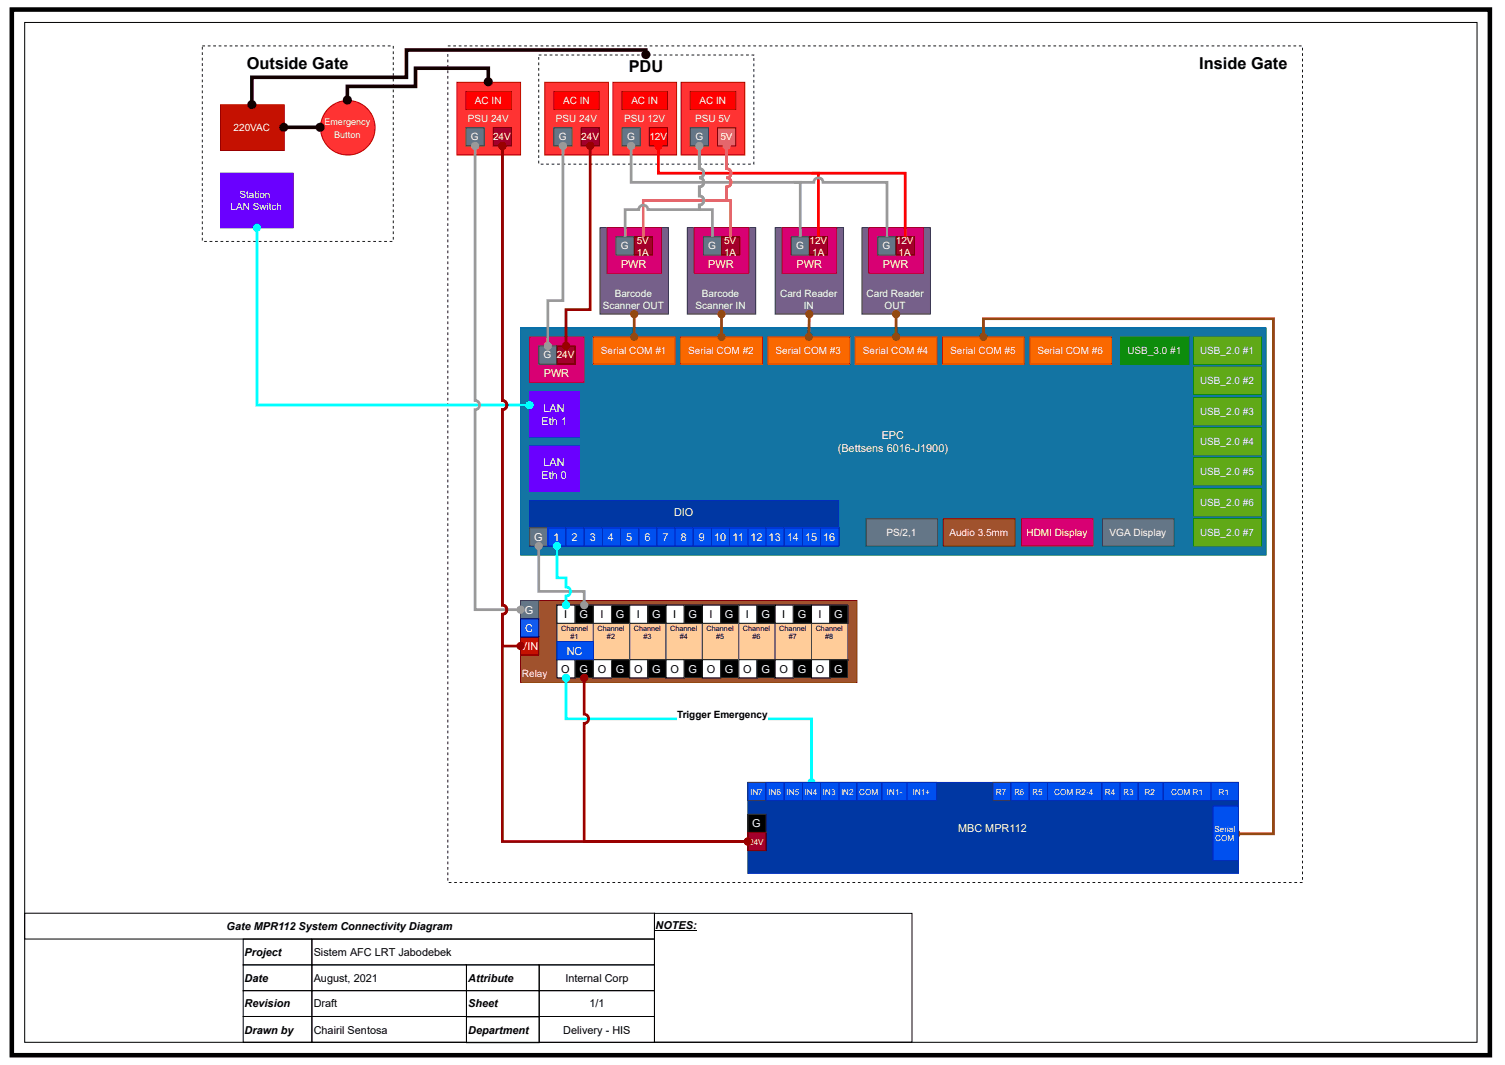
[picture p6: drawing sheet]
<svg xmlns="http://www.w3.org/2000/svg" width="420mm" height="297mm" viewBox="0 0 420 297" stroke-linecap="round" stroke-linejoin="round" font-family="sans-serif">
<defs><g id="words">
<g font-size="4.6">
<text x="68.9" y="19.3">Outside Gate</text>
<text x="175.6" y="20.1">PDU</text>
<text x="334.9" y="19.3">Inside Gate</text>
</g>
<g font-size="3" fill="#fff">
<text x="173.4" y="74.9">PWR</text>
<text x="197.8" y="74.9">PWR</text>
<text x="222.4" y="74.9">PWR</text>
<text x="246.5" y="74.9">PWR</text>
<text x="151.8" y="105.4">PWR</text>
<text x="151.2" y="118.6">Eth 1</text>
<text x="151.8" y="115">LAN</text>
<text x="246.2" y="122.6">EPC</text>
<text x="151.8" y="130.2">LAN</text>
<text x="233.9" y="126.2">(Bettsens 6016-J1900)</text>
<text x="151.2" y="133.8">Eth 0</text>
<text x="188.2" y="144.2">DIO</text>
<text x="149.1" y="151.1">G</text>
<text x="154.5" y="151.1">1</text>
<text x="159.6" y="151.1">2</text>
<text x="164.7" y="151.1">3</text>
<text x="169.8" y="151.1">4</text>
<text x="174.8" y="151.1">5</text>
<text x="179.9" y="151.1">6</text>
<text x="185" y="151.1">7</text>
<text x="190.1" y="151.1">8</text>
<text x="195.1" y="151.1">9</text>
<text x="199.4" y="151.1">10</text>
<text x="204.6" y="151.1">11</text>
<text x="209.5" y="151.1">12</text>
<text x="214.6" y="151.1">13</text>
<text x="219.7" y="151.1">14</text>
<text x="224.8" y="151.1">15</text>
<text x="229.8" y="151.1">16</text>
<text x="146.6" y="171.4">G</text>
<text x="161.8" y="172.6">G</text>
<text x="172" y="172.6">G</text>
<text x="182.1" y="172.6">G</text>
<text x="192.3" y="172.6">G</text>
<text x="202.4" y="172.6">G</text>
<text x="212.6" y="172.6">G</text>
<text x="222.7" y="172.6">G</text>
<text x="232.9" y="172.6">G</text>
<text x="146.7" y="176.4">C</text>
<text x="145.2" y="181.5">VIN</text>
<text x="158.2" y="182.8">NC</text>
<text x="161.8" y="187.9">G</text>
<text x="172" y="187.9">G</text>
<text x="182.1" y="187.9">G</text>
<text x="192.3" y="187.9">G</text>
<text x="202.4" y="187.9">G</text>
<text x="212.6" y="187.9">G</text>
<text x="222.7" y="187.9">G</text>
<text x="232.9" y="187.9">G</text>
<text x="210" y="231">G</text>
<text x="267.5" y="232.3">MBC MPR112</text>
</g>
<g font-size="3">
<text x="157.5" y="172.6">I</text>
<text x="167.6" y="172.6">I</text>
<text x="177.8" y="172.6">I</text>
<text x="187.9" y="172.6">I</text>
<text x="198.1" y="172.6">I</text>
<text x="208.3" y="172.6">I</text>
<text x="218.4" y="172.6">I</text>
<text x="228.6" y="172.6">I</text>
<text x="156.7" y="187.9">O</text>
<text x="166.9" y="187.9">O</text>
<text x="177" y="187.9">O</text>
<text x="187.2" y="187.9">O</text>
<text x="197.3" y="187.9">O</text>
<text x="207.5" y="187.9">O</text>
<text x="217.7" y="187.9">O</text>
<text x="227.8" y="187.9">O</text>
<text x="63.3" y="259.7">Gate MPR112 System Connectivity Diagram</text>
<text x="183" y="259.5">NOTES:</text>
<text x="68.3" y="266.8">Project</text>
<text x="87.6" y="266.8">Sistem AFC LRT Jabodebek</text>
<text x="68.3" y="274.2">Date</text>
<text x="87.6" y="274.2">August, 2021</text>
<text x="130.7" y="274.2">Attribute</text>
<text x="157.9" y="274.2">Internal Corp</text>
<text x="68.3" y="281.3">Revision</text>
<text x="87.6" y="281.3">Draft</text>
<text x="130.7" y="281.3">Sheet</text>
<text x="164.5" y="281.3">1/1</text>
<text x="68.3" y="288.7">Drawn by</text>
<text x="87.6" y="288.7">Chairil Sentosa</text>
<text x="130.7" y="288.7">Department</text>
<text x="157.3" y="288.7">Delivery - HIS</text>
</g>
<g font-size="2.8" fill="#fff">
<text x="132.6" y="28.9">AC IN</text>
<text x="157.2" y="28.9">AC IN</text>
<text x="176.3" y="28.9">AC IN</text>
<text x="195.3" y="28.9">AC IN</text>
<text x="130.6" y="34">PSU 24V</text>
<text x="155.2" y="34">PSU 24V</text>
<text x="174.3" y="34">PSU 12V</text>
<text x="194.1" y="34">PSU 5V</text>
<text x="65.2" y="36.6">220VAC</text>
<text x="131.4" y="39.1">G</text>
<text x="137.7" y="39.1">24V</text>
<text x="156.1" y="39.1">G</text>
<text x="162.3" y="39.1">24V</text>
<text x="175.1" y="39.1">G</text>
<text x="181.3" y="39.1">12V</text>
<text x="194.1" y="39.1">G</text>
<text x="201.1" y="39.1">5V</text>
<text x="64.4" y="58.6">LAN Switch</text>
<text x="66.9" y="55.3">Station</text>
<text x="173.3" y="69.6">G</text>
<text x="177.8" y="68">5V</text>
<text x="177.8" y="71.3">1A</text>
<text x="197.7" y="69.6">G</text>
<text x="202.1" y="68">5V</text>
<text x="202.1" y="71.3">1A</text>
<text x="222.3" y="69.6">G</text>
<text x="226" y="68">12V</text>
<text x="226.8" y="71.3">1A</text>
<text x="246.4" y="69.6">G</text>
<text x="250.1" y="68">12V</text>
<text x="250.9" y="71.3">1A</text>
<text x="171.6" y="83">Barcode</text>
<text x="196" y="83">Barcode</text>
<text x="217.8" y="83">Card Reader</text>
<text x="241.9" y="83">Card Reader</text>
<text x="168.3" y="86.3">Scanner OUT</text>
<text x="194.2" y="86.3">Scanner IN</text>
<text x="224.4" y="86.3">IN</text>
<text x="247" y="86.3">OUT</text>
<text x="151.7" y="100">G 24V</text>
<text x="167.8" y="98.8">Serial COM #1</text>
<text x="192.2" y="98.8">Serial COM #2</text>
<text x="216.5" y="98.8">Serial COM #3</text>
<text x="240.9" y="98.8">Serial COM #4</text>
<text x="265.3" y="98.8">Serial COM #5</text>
<text x="289.6" y="98.8">Serial COM #6</text>
<text x="314.8" y="98.8">USB_3.0 #1</text>
<text x="335.1" y="98.8">USB_2.0 #1</text>
<text x="335.1" y="107.1">USB_2.0 #2</text>
<text x="335.1" y="115.8">USB_2.0 #3</text>
<text x="335.1" y="124.1">USB_2.0 #4</text>
<text x="335.1" y="132.5">USB_2.0 #5</text>
<text x="335.1" y="141.2">USB_2.0 #6</text>
<text x="247.5" y="149.5">PS/2,1</text>
<text x="265.1" y="149.5">Audio 3.5mm</text>
<text x="286.6" y="149.5">HDMI Display</text>
<text x="309.8" y="149.5">VGA Display</text>
<text x="335.1" y="149.5">USB_2.0 #7</text>
<text x="145.7" y="189.1">Relay</text>
</g>
<text font-size="2.8" x="189.1" y="200.6">Trigger Emergency</text>
<g font-size="2.5" fill="#fff">
<text x="90.6" y="35">Emergency</text>
<text x="93.3" y="38.6">Button</text>
</g>
<g font-size="2.3" fill="#fff">
<text x="209.4" y="221.9">IN7</text>
<text x="214.5" y="221.9">IN6</text>
<text x="219.6" y="221.9">IN5</text>
<text x="224.7" y="221.9">IN4</text>
<text x="229.8" y="221.9">IN3</text>
<text x="234.8" y="221.9">IN2</text>
<text x="239.9" y="221.9">COM</text>
<text x="247.6" y="221.9">IN1-</text>
<text x="254.9" y="221.9">IN1+</text>
<text x="278" y="221.9">R7</text>
<text x="283.1" y="221.9">R6</text>
<text x="288.2" y="221.9">R5</text>
<text x="294.4" y="221.9">COM R2-4</text>
<text x="308.5" y="221.9">R4</text>
<text x="313.6" y="221.9">R3</text>
<text x="319.6" y="221.9">R2</text>
<text x="327" y="221.9">COM R1</text>
<text x="340.2" y="221.9">R1</text>
<text x="339" y="232.3">Serial</text>
<text x="209.2" y="235.8">24V</text>
<text x="339.3" y="234.8">COM</text>
</g>
<g font-size="2">
<text x="156.7" y="176.2">Channel</text>
<text x="159.3" y="178.5">#1</text>
<text x="166.8" y="176.2">Channel</text>
<text x="169.5" y="178.5">#2</text>
<text x="177" y="176.2">Channel</text>
<text x="179.6" y="178.5">#3</text>
<text x="187.1" y="176.2">Channel</text>
<text x="189.8" y="178.5">#4</text>
<text x="197.3" y="176.2">Channel</text>
<text x="199.9" y="178.5">#5</text>
<text x="207.4" y="176.2">Channel</text>
<text x="210.1" y="178.5">#6</text>
<text x="217.6" y="176.2">Channel</text>
<text x="220.2" y="178.5">#7</text>
<text x="227.7" y="176.2">Channel</text>
<text x="230.4" y="178.5">#8</text>
</g>
</g></defs>
<g fill="#000">
<path d="M58 12.7h.8v.2h-.8zM59.5 12.7h.8v.2h-.8zM61.1 12.7h.7v.2h-.7zM62.6 12.7h.7v.2h-.7zM64.1 12.7h.8v.2h-.8zM65.6 12.7h.8v.2h-.8zM67.1 12.7h.8v.2h-.8zM68.7 12.7h.7v.2h-.7zM70.2 12.7h.8v.2h-.8zM71.7 12.7h.8v.2h-.8zM73.2 12.7h.8v.2h-.8zM74.8 12.7h.7v.2h-.7zM76.3 12.7h.8v.2h-.8zM77.8 12.7h.8v.2h-.8zM79.3 12.7h.8v.2h-.8zM80.9 12.7h.7v.2h-.7zM82.4 12.7h.7v.2h-.7zM83.9 12.7h.8v.2h-.8zM85.4 12.7h.8v.2h-.8zM87 12.7h.7v.2h-.7zM88.5 12.7h.7v.2h-.7zM90 12.7h.8v.2h-.8zM91.5 12.7h.8v.2h-.8zM93 12.7h.8v.2h-.8zM94.6 12.7h.7v.2h-.7zM96.1 12.7h.8v.2h-.8zM97.6 12.7h.8v.2h-.8zM99.1 12.7h.8v.2h-.8zM100.7 12.7h.7v.2h-.7zM102.2 12.7h.7v.2h-.7zM103.7 12.7h.8v.2h-.8zM105.2 12.7h.8v.2h-.8zM106.8 12.7h.7v.2h-.7zM108.3 12.7h.7v.2h-.7zM109.7 12.8h.2v.8h-.2zM109.7 14.3h.2v.8h-.2zM109.7 15.9h.2v.7h-.2zM109.7 17.4h.2v.8h-.2zM109.7 18.9h.2v.8h-.2zM109.7 20.4h.2v.8h-.2zM109.7 22h.2v.7h-.2zM109.7 23.5h.2v.7h-.2zM109.7 25h.2v.8h-.2zM109.7 26.5h.2v.8h-.2zM109.7 28.1h.2v.7h-.2zM109.7 29.6h.2v.7h-.2zM109.7 31.1h.2v.8h-.2zM109.7 32.6h.2v.8h-.2zM109.7 34.1h.2v.8h-.2zM109.7 35.7h.2v.7h-.2zM109.7 37.2h.2v.8h-.2zM109.7 38.7h.2v.8h-.2zM109.7 40.2h.2v.8h-.2zM109.7 41.8h.2v.7h-.2zM109.7 43.3h.2v.7h-.2zM109.7 44.8h.2v.8h-.2zM109.7 46.3h.2v.8h-.2zM109.7 47.9h.2v.7h-.2zM109.7 49.4h.2v.7h-.2zM109.7 50.9h.2v.8h-.2zM109.7 52.4h.2v.8h-.2zM109.7 53.9h.2v.8h-.2zM109.7 55.5h.2v.7h-.2zM109.7 57h.2v.8h-.2zM109.7 58.5h.2v.8h-.2zM109.7 60h.2v.8h-.2zM109.7 61.6h.2v.7h-.2zM109.7 63.1h.2v.7h-.2zM109.7 64.6h.2v.8h-.2zM109.7 66.1h.2v.8h-.2zM108.8 67.3h.7v.2h-.7zM107.3 67.3h.7v.2h-.7zM105.7 67.3h.8v.2h-.8zM104.2 67.3h.8v.2h-.8zM102.7 67.3h.8v.2h-.8zM101.2 67.3h.7v.2h-.7zM99.6 67.3h.8v.2h-.8zM98.1 67.3h.8v.2h-.8zM96.6 67.3h.8v.2h-.8zM95.1 67.3h.7v.2h-.7zM93.6 67.3h.7v.2h-.7zM92 67.3h.8v.2h-.8zM90.5 67.3h.8v.2h-.8zM89 67.3h.7v.2h-.7zM87.5 67.3h.7v.2h-.7zM85.9 67.3h.8v.2h-.8zM84.4 67.3h.8v.2h-.8zM82.9 67.3h.8v.2h-.8zM81.4 67.3h.7v.2h-.7zM79.8 67.3h.8v.2h-.8zM78.3 67.3h.8v.2h-.8zM76.8 67.3h.8v.2h-.8zM75.3 67.3h.7v.2h-.7zM73.7 67.3h.8v.2h-.8zM72.2 67.3h.8v.2h-.8zM70.7 67.3h.8v.2h-.8zM69.2 67.3h.7v.2h-.7zM67.7 67.3h.7v.2h-.7zM66.1 67.3h.8v.2h-.8zM64.6 67.3h.8v.2h-.8zM63.1 67.3h.7v.2h-.7zM61.6 67.3h.7v.2h-.7zM60 67.3h.8v.2h-.8zM58.5 67.3h.8v.2h-.8zM57 67.3h.8v.2h-.8zM56.4 66.4h.2v.7h-.2zM56.4 64.9h.2v.7h-.2zM56.4 63.3h.2v.8h-.2zM56.4 61.8h.2v.8h-.2zM56.4 60.3h.2v.8h-.2zM56.4 58.8h.2v.7h-.2zM56.4 57.2h.2v.8h-.2zM56.4 55.7h.2v.8h-.2zM56.4 54.2h.2v.8h-.2zM56.4 52.7h.2v.7h-.2zM56.4 51.2h.2v.7h-.2zM56.4 49.6h.2v.8h-.2zM56.4 48.1h.2v.8h-.2zM56.4 46.6h.2v.7h-.2zM56.4 45.1h.2v.7h-.2zM56.4 43.5h.2v.8h-.2zM56.4 42h.2v.8h-.2zM56.4 40.5h.2v.8h-.2zM56.4 39h.2v.7h-.2zM56.4 37.4h.2v.8h-.2zM56.4 35.9h.2v.8h-.2zM56.4 34.4h.2v.8h-.2zM56.4 32.9h.2v.7h-.2zM56.4 31.4h.2v.7h-.2zM56.4 29.8h.2v.8h-.2zM56.4 28.3h.2v.8h-.2zM56.4 26.8h.2v.7h-.2zM56.4 25.3h.2v.7h-.2zM56.4 23.7h.2v.8h-.2zM56.4 22.2h.2v.8h-.2zM56.4 20.7h.2v.8h-.2zM56.4 19.2h.2v.7h-.2zM56.4 17.6h.2v.8h-.2zM56.4 16.1h.2v.8h-.2zM56.4 14.6h.2v.8h-.2zM56.4 13.1h.2v.7h-.2zM56.5 12.7h.7v.2h-.7z"/>
<path d="M126.6 12.7h.7v.2h-.7zM128.1 12.7h.7v.2h-.7zM129.6 12.7h.8v.2h-.8zM131.1 12.7h.8v.2h-.8zM132.6 12.7h.8v.2h-.8zM134.2 12.7h.7v.2h-.7zM135.7 12.7h.8v.2h-.8zM137.2 12.7h.8v.2h-.8zM138.7 12.7h.8v.2h-.8zM140.3 12.7h.7v.2h-.7zM141.8 12.7h.7v.2h-.7zM143.3 12.7h.8v.2h-.8zM144.8 12.7h.8v.2h-.8zM146.4 12.7h.7v.2h-.7zM147.9 12.7h.7v.2h-.7zM149.4 12.7h.8v.2h-.8zM150.9 12.7h.8v.2h-.8zM152.5 12.7h.7v.2h-.7zM154 12.7h.7v.2h-.7zM155.5 12.7h.8v.2h-.8zM157 12.7h.8v.2h-.8zM158.5 12.7h.8v.2h-.8zM160.1 12.7h.7v.2h-.7zM161.6 12.7h.8v.2h-.8zM163.1 12.7h.8v.2h-.8zM164.6 12.7h.8v.2h-.8zM166.2 12.7h.7v.2h-.7zM167.7 12.7h.7v.2h-.7zM169.2 12.7h.8v.2h-.8zM170.7 12.7h.8v.2h-.8zM172.3 12.7h.7v.2h-.7zM173.8 12.7h.7v.2h-.7zM175.3 12.7h.8v.2h-.8zM176.8 12.7h.8v.2h-.8zM178.3 12.7h.8v.2h-.8zM179.9 12.7h.7v.2h-.7zM181.4 12.7h.8v.2h-.8zM182.9 12.7h.8v.2h-.8zM184.4 12.7h.8v.2h-.8zM186 12.7h.7v.2h-.7zM187.5 12.7h.7v.2h-.7zM189 12.7h.8v.2h-.8zM190.5 12.7h.8v.2h-.8zM192.1 12.7h.7v.2h-.7zM193.6 12.7h.7v.2h-.7zM195.1 12.7h.8v.2h-.8zM196.6 12.7h.8v.2h-.8zM198.1 12.7h.8v.2h-.8zM199.7 12.7h.7v.2h-.7zM201.2 12.7h.8v.2h-.8zM202.7 12.7h.8v.2h-.8zM204.2 12.7h.8v.2h-.8zM205.8 12.7h.7v.2h-.7zM207.3 12.7h.7v.2h-.7zM208.8 12.7h.8v.2h-.8zM210.3 12.7h.8v.2h-.8zM211.9 12.7h.7v.2h-.7zM213.4 12.7h.7v.2h-.7zM214.9 12.7h.8v.2h-.8zM216.4 12.7h.8v.2h-.8zM217.9 12.7h.8v.2h-.8zM219.5 12.7h.7v.2h-.7zM221 12.7h.8v.2h-.8zM222.5 12.7h.8v.2h-.8zM224 12.7h.8v.2h-.8zM225.6 12.7h.7v.2h-.7zM227.1 12.7h.8v.2h-.8zM228.6 12.7h.8v.2h-.8zM230.1 12.7h.8v.2h-.8zM231.7 12.7h.7v.2h-.7zM233.2 12.7h.7v.2h-.7zM234.7 12.7h.8v.2h-.8zM236.2 12.7h.8v.2h-.8zM237.8 12.7h.7v.2h-.7zM239.3 12.7h.7v.2h-.7zM240.8 12.7h.8v.2h-.8zM242.3 12.7h.8v.2h-.8zM243.8 12.7h.8v.2h-.8zM245.4 12.7h.7v.2h-.7zM246.9 12.7h.8v.2h-.8zM248.4 12.7h.8v.2h-.8zM249.9 12.7h.8v.2h-.8zM251.5 12.7h.7v.2h-.7zM253 12.7h.7v.2h-.7zM254.5 12.7h.8v.2h-.8zM256 12.7h.8v.2h-.8zM257.6 12.7h.7v.2h-.7zM259.1 12.7h.7v.2h-.7zM260.6 12.7h.8v.2h-.8zM262.1 12.7h.8v.2h-.8zM263.6 12.7h.8v.2h-.8zM265.2 12.7h.7v.2h-.7zM266.7 12.7h.8v.2h-.8zM268.2 12.7h.8v.2h-.8zM269.7 12.7h.8v.2h-.8zM271.3 12.7h.7v.2h-.7zM272.8 12.7h.7v.2h-.7zM274.3 12.7h.8v.2h-.8zM275.8 12.7h.8v.2h-.8zM277.4 12.7h.7v.2h-.7zM278.9 12.7h.7v.2h-.7zM280.4 12.7h.8v.2h-.8zM281.9 12.7h.8v.2h-.8zM283.4 12.7h.8v.2h-.8zM285 12.7h.7v.2h-.7zM286.5 12.7h.8v.2h-.8zM288 12.7h.8v.2h-.8zM289.5 12.7h.8v.2h-.8zM291.1 12.7h.7v.2h-.7zM292.6 12.7h.7v.2h-.7zM294.1 12.7h.8v.2h-.8zM295.6 12.7h.8v.2h-.8zM297.2 12.7h.7v.2h-.7zM298.7 12.7h.7v.2h-.7zM300.2 12.7h.8v.2h-.8zM301.7 12.7h.8v.2h-.8zM303.3 12.7h.7v.2h-.7zM304.8 12.7h.7v.2h-.7zM306.3 12.7h.8v.2h-.8zM307.8 12.7h.8v.2h-.8zM309.3 12.7h.8v.2h-.8zM310.9 12.7h.7v.2h-.7zM312.4 12.7h.8v.2h-.8zM313.9 12.7h.8v.2h-.8zM315.4 12.7h.8v.2h-.8zM317 12.7h.7v.2h-.7zM318.5 12.7h.7v.2h-.7zM320 12.7h.8v.2h-.8zM321.5 12.7h.8v.2h-.8zM323.1 12.7h.7v.2h-.7zM324.6 12.7h.7v.2h-.7zM326.1 12.7h.8v.2h-.8zM327.6 12.7h.8v.2h-.8zM329.1 12.7h.8v.2h-.8zM330.7 12.7h.7v.2h-.7zM332.2 12.7h.8v.2h-.8zM333.7 12.7h.8v.2h-.8zM335.2 12.7h.8v.2h-.8zM336.8 12.7h.7v.2h-.7zM338.3 12.7h.7v.2h-.7zM339.8 12.7h.8v.2h-.8zM341.3 12.7h.8v.2h-.8zM342.9 12.7h.7v.2h-.7zM344.4 12.7h.7v.2h-.7zM345.9 12.7h.8v.2h-.8zM347.4 12.7h.8v.2h-.8zM348.9 12.7h.8v.2h-.8zM350.5 12.7h.7v.2h-.7zM352 12.7h.8v.2h-.8zM353.5 12.7h.8v.2h-.8zM355 12.7h.8v.2h-.8zM356.6 12.7h.7v.2h-.7zM358.1 12.7h.7v.2h-.7zM359.6 12.7h.8v.2h-.8zM361.1 12.7h.8v.2h-.8zM362.7 12.7h.7v.2h-.7zM363.5 13.3h.3v.8h-.3zM363.5 14.9h.3v.7h-.3zM363.5 16.4h.3v.7h-.3zM363.5 17.9h.3v.8h-.3zM363.5 19.4h.3v.8h-.3zM363.5 20.9h.3v.8h-.3zM363.5 22.5h.3v.7h-.3zM363.5 24h.3v.8h-.3zM363.5 25.5h.3v.8h-.3zM363.5 27h.3v.8h-.3zM363.5 28.6h.3v.7h-.3zM363.5 30.1h.3v.7h-.3zM363.5 31.6h.3v.8h-.3zM363.5 33.1h.3v.8h-.3zM363.5 34.7h.3v.7h-.3zM363.5 36.2h.3v.7h-.3zM363.5 37.7h.3v.8h-.3zM363.5 39.2h.3v.8h-.3zM363.5 40.7h.3v.8h-.3zM363.5 42.3h.3v.7h-.3zM363.5 43.8h.3v.8h-.3zM363.5 45.3h.3v.8h-.3zM363.5 46.8h.3v.8h-.3zM363.5 48.4h.3v.7h-.3zM363.5 49.9h.3v.7h-.3zM363.5 51.4h.3v.8h-.3zM363.5 52.9h.3v.8h-.3zM363.5 54.5h.3v.7h-.3zM363.5 56h.3v.7h-.3zM363.5 57.5h.3v.8h-.3zM363.5 59h.3v.8h-.3zM363.5 60.5h.3v.8h-.3zM363.5 62.1h.3v.7h-.3zM363.5 63.6h.3v.8h-.3zM363.5 65.1h.3v.8h-.3zM363.5 66.6h.3v.8h-.3zM363.5 68.2h.3v.7h-.3zM363.5 69.7h.3v.7h-.3zM363.5 71.2h.3v.8h-.3zM363.5 72.7h.3v.8h-.3zM363.5 74.3h.3v.7h-.3zM363.5 75.8h.3v.7h-.3zM363.5 77.3h.3v.8h-.3zM363.5 78.8h.3v.8h-.3zM363.5 80.4h.3v.7h-.3zM363.5 81.9h.3v.7h-.3zM363.5 83.4h.3v.8h-.3zM363.5 84.9h.3v.8h-.3zM363.5 86.4h.3v.8h-.3zM363.5 88h.3v.7h-.3zM363.5 89.5h.3v.8h-.3zM363.5 91h.3v.8h-.3zM363.5 92.5h.3v.8h-.3zM363.5 94.1h.3v.7h-.3zM363.5 95.6h.3v.7h-.3zM363.5 97.1h.3v.8h-.3zM363.5 98.6h.3v.8h-.3zM363.5 100.2h.3v.7h-.3zM363.5 101.7h.3v.7h-.3zM363.5 103.2h.3v.8h-.3zM363.5 104.7h.3v.8h-.3zM363.5 106.2h.3v.8h-.3zM363.5 107.8h.3v.7h-.3zM363.5 109.3h.3v.8h-.3zM363.5 110.8h.3v.8h-.3zM363.5 112.3h.3v.8h-.3zM363.5 113.9h.3v.7h-.3zM363.5 115.4h.3v.7h-.3zM363.5 116.9h.3v.8h-.3zM363.5 118.4h.3v.8h-.3zM363.5 120h.3v.7h-.3zM363.5 121.5h.3v.7h-.3zM363.5 123h.3v.8h-.3zM363.5 124.5h.3v.8h-.3zM363.5 126h.3v.8h-.3zM363.5 127.6h.3v.7h-.3zM363.5 129.1h.3v.8h-.3zM363.5 130.6h.3v.8h-.3zM363.5 132.1h.3v.8h-.3zM363.5 133.7h.3v.7h-.3zM363.5 135.2h.3v.7h-.3zM363.5 136.7h.3v.8h-.3zM363.5 138.2h.3v.8h-.3zM363.5 139.8h.3v.7h-.3zM363.5 141.3h.3v.7h-.3zM363.5 142.8h.3v.8h-.3zM363.5 144.3h.3v.8h-.3zM363.5 145.8h.3v.8h-.3zM363.5 147.4h.3v.7h-.3zM363.5 148.9h.3v.8h-.3zM363.5 150.4h.3v.8h-.3zM363.5 151.9h.3v.8h-.3zM363.5 153.5h.3v.7h-.3zM363.5 155h.3v.8h-.3zM363.5 156.5h.3v.8h-.3zM363.5 158h.3v.8h-.3zM363.5 159.6h.3v.7h-.3zM363.5 161.1h.3v.7h-.3zM363.5 162.6h.3v.8h-.3zM363.5 164.1h.3v.8h-.3zM363.5 165.7h.3v.7h-.3zM363.5 167.2h.3v.7h-.3zM363.5 168.7h.3v.8h-.3zM363.5 170.2h.3v.8h-.3zM363.5 171.7h.3v.8h-.3zM363.5 173.3h.3v.7h-.3zM363.5 174.8h.3v.8h-.3zM363.5 176.3h.3v.8h-.3zM363.5 177.8h.3v.8h-.3zM363.5 179.4h.3v.7h-.3zM363.5 180.9h.3v.7h-.3zM363.5 182.4h.3v.8h-.3zM363.5 183.9h.3v.8h-.3zM363.5 185.5h.3v.7h-.3zM363.5 187h.3v.7h-.3zM363.5 188.5h.3v.8h-.3zM363.5 190h.3v.8h-.3zM363.5 191.5h.3v.8h-.3zM363.5 193.1h.3v.7h-.3zM363.5 194.6h.3v.8h-.3zM363.5 196.1h.3v.8h-.3zM363.5 197.6h.3v.8h-.3zM363.5 199.2h.3v.7h-.3zM363.5 200.7h.3v.7h-.3zM363.5 202.2h.3v.8h-.3zM363.5 203.7h.3v.8h-.3zM363.5 205.3h.3v.7h-.3zM363.5 206.8h.3v.7h-.3zM363.5 208.3h.3v.8h-.3zM363.5 209.8h.3v.8h-.3zM363.5 211.3h.3v.8h-.3zM363.5 212.9h.3v.7h-.3zM363.5 214.4h.3v.8h-.3zM363.5 215.9h.3v.8h-.3zM363.5 217.4h.3v.8h-.3zM363.5 219h.3v.7h-.3zM363.5 220.5h.3v.7h-.3zM363.5 222h.3v.8h-.3zM363.5 223.5h.3v.8h-.3zM363.5 225.1h.3v.7h-.3zM363.5 226.6h.3v.7h-.3zM363.5 228.1h.3v.8h-.3zM363.5 229.6h.3v.8h-.3zM363.5 231.2h.3v.7h-.3zM363.5 232.7h.3v.7h-.3zM363.5 234.2h.3v.8h-.3zM363.5 235.7h.3v.8h-.3zM363.5 237.2h.3v.8h-.3zM363.5 238.8h.3v.7h-.3zM363.5 240.3h.3v.8h-.3zM363.5 241.8h.3v.8h-.3zM363.5 243.3h.3v.8h-.3zM363.5 244.9h.3v.7h-.3zM362.9 246.3h.8v.2h-.8zM361.4 246.3h.7v.2h-.7zM359.9 246.3h.7v.2h-.7zM358.3 246.3h.8v.2h-.8zM356.8 246.3h.8v.2h-.8zM355.3 246.3h.8v.2h-.8zM353.8 246.3h.7v.2h-.7zM352.2 246.3h.8v.2h-.8zM350.7 246.3h.8v.2h-.8zM349.2 246.3h.8v.2h-.8zM347.7 246.3h.7v.2h-.7zM346.2 246.3h.7v.2h-.7zM344.6 246.3h.8v.2h-.8zM343.1 246.3h.8v.2h-.8zM341.6 246.3h.7v.2h-.7zM340.1 246.3h.7v.2h-.7zM338.5 246.3h.8v.2h-.8zM337 246.3h.8v.2h-.8zM335.5 246.3h.8v.2h-.8zM334 246.3h.7v.2h-.7zM332.4 246.3h.8v.2h-.8zM330.9 246.3h.8v.2h-.8zM329.4 246.3h.8v.2h-.8zM327.9 246.3h.7v.2h-.7zM326.4 246.3h.7v.2h-.7zM324.8 246.3h.8v.2h-.8zM323.3 246.3h.8v.2h-.8zM321.8 246.3h.7v.2h-.7zM320.3 246.3h.7v.2h-.7zM318.7 246.3h.8v.2h-.8zM317.2 246.3h.8v.2h-.8zM315.7 246.3h.8v.2h-.8zM314.2 246.3h.7v.2h-.7zM312.6 246.3h.8v.2h-.8zM311.1 246.3h.8v.2h-.8zM309.6 246.3h.8v.2h-.8zM308.1 246.3h.7v.2h-.7zM306.6 246.3h.7v.2h-.7zM305 246.3h.8v.2h-.8zM303.5 246.3h.8v.2h-.8zM302 246.3h.7v.2h-.7zM300.5 246.3h.7v.2h-.7zM298.9 246.3h.8v.2h-.8zM297.4 246.3h.8v.2h-.8zM295.9 246.3h.7v.2h-.7zM294.4 246.3h.7v.2h-.7zM292.8 246.3h.8v.2h-.8zM291.3 246.3h.8v.2h-.8zM289.8 246.3h.8v.2h-.8zM288.3 246.3h.7v.2h-.7zM286.7 246.3h.8v.2h-.8zM285.2 246.3h.8v.2h-.8zM283.7 246.3h.8v.2h-.8zM282.2 246.3h.7v.2h-.7zM280.7 246.3h.7v.2h-.7zM279.1 246.3h.8v.2h-.8zM277.6 246.3h.8v.2h-.8zM276.1 246.3h.7v.2h-.7zM274.6 246.3h.7v.2h-.7zM273 246.3h.8v.2h-.8zM271.5 246.3h.8v.2h-.8zM270 246.3h.8v.2h-.8zM268.5 246.3h.7v.2h-.7zM266.9 246.3h.8v.2h-.8zM265.4 246.3h.8v.2h-.8zM263.9 246.3h.8v.2h-.8zM262.4 246.3h.7v.2h-.7zM260.9 246.3h.7v.2h-.7zM259.3 246.3h.8v.2h-.8zM257.8 246.3h.8v.2h-.8zM256.3 246.3h.7v.2h-.7zM254.8 246.3h.7v.2h-.7zM253.2 246.3h.8v.2h-.8zM251.7 246.3h.8v.2h-.8zM250.2 246.3h.8v.2h-.8zM248.7 246.3h.7v.2h-.7zM247.1 246.3h.8v.2h-.8zM245.6 246.3h.8v.2h-.8zM244.1 246.3h.8v.2h-.8zM242.6 246.3h.7v.2h-.7zM241.1 246.3h.7v.2h-.7zM239.5 246.3h.8v.2h-.8zM238 246.3h.8v.2h-.8zM236.5 246.3h.7v.2h-.7zM235 246.3h.7v.2h-.7zM233.4 246.3h.8v.2h-.8zM231.9 246.3h.8v.2h-.8zM230.4 246.3h.8v.2h-.8zM228.9 246.3h.7v.2h-.7zM227.3 246.3h.8v.2h-.8zM225.8 246.3h.8v.2h-.8zM224.3 246.3h.8v.2h-.8zM222.8 246.3h.7v.2h-.7zM221.2 246.3h.8v.2h-.8zM219.7 246.3h.8v.2h-.8zM218.2 246.3h.8v.2h-.8zM216.7 246.3h.7v.2h-.7zM215.2 246.3h.7v.2h-.7zM213.6 246.3h.8v.2h-.8zM212.1 246.3h.8v.2h-.8zM210.6 246.3h.7v.2h-.7zM209.1 246.3h.7v.2h-.7zM207.5 246.3h.8v.2h-.8zM206 246.3h.8v.2h-.8zM204.5 246.3h.8v.2h-.8zM203 246.3h.7v.2h-.7zM201.4 246.3h.8v.2h-.8zM199.9 246.3h.8v.2h-.8zM198.4 246.3h.8v.2h-.8zM196.9 246.3h.7v.2h-.7zM195.4 246.3h.7v.2h-.7zM193.8 246.3h.8v.2h-.8zM192.3 246.3h.8v.2h-.8zM190.8 246.3h.7v.2h-.7zM189.3 246.3h.7v.2h-.7zM187.7 246.3h.8v.2h-.8zM186.2 246.3h.8v.2h-.8zM184.7 246.3h.8v.2h-.8zM183.2 246.3h.7v.2h-.7zM181.6 246.3h.8v.2h-.8zM180.1 246.3h.8v.2h-.8zM178.6 246.3h.8v.2h-.8zM177.1 246.3h.7v.2h-.7zM175.6 246.3h.7v.2h-.7zM174 246.3h.8v.2h-.8zM172.5 246.3h.8v.2h-.8zM171 246.3h.7v.2h-.7zM169.5 246.3h.7v.2h-.7zM167.9 246.3h.8v.2h-.8zM166.4 246.3h.8v.2h-.8zM164.9 246.3h.8v.2h-.8zM163.4 246.3h.7v.2h-.7zM161.8 246.3h.8v.2h-.8zM160.3 246.3h.8v.2h-.8zM158.8 246.3h.8v.2h-.8zM157.3 246.3h.7v.2h-.7zM155.8 246.3h.7v.2h-.7zM154.2 246.3h.8v.2h-.8zM152.7 246.3h.8v.2h-.8zM151.2 246.3h.7v.2h-.7zM149.7 246.3h.7v.2h-.7zM148.1 246.3h.8v.2h-.8zM146.6 246.3h.8v.2h-.8zM145.1 246.3h.7v.2h-.7zM143.6 246.3h.7v.2h-.7zM142 246.3h.8v.2h-.8zM140.5 246.3h.8v.2h-.8zM139 246.3h.8v.2h-.8zM137.5 246.3h.7v.2h-.7zM135.9 246.3h.8v.2h-.8zM134.4 246.3h.8v.2h-.8zM132.9 246.3h.8v.2h-.8zM131.4 246.3h.7v.2h-.7zM129.9 246.3h.7v.2h-.7zM128.3 246.3h.8v.2h-.8zM126.8 246.3h.8v.2h-.8zM125.3 246.3h.7v.2h-.7zM124.9 245.1h.3v.8h-.3zM124.9 243.6h.3v.8h-.3zM124.9 242.1h.3v.7h-.3zM124.9 240.5h.3v.8h-.3zM124.9 239h.3v.8h-.3zM124.9 237.5h.3v.8h-.3zM124.9 236h.3v.7h-.3zM124.9 234.5h.3v.7h-.3zM124.9 232.9h.3v.8h-.3zM124.9 231.4h.3v.8h-.3zM124.9 229.9h.3v.7h-.3zM124.9 228.4h.3v.7h-.3zM124.9 226.8h.3v.8h-.3zM124.9 225.3h.3v.8h-.3zM124.9 223.8h.3v.7h-.3zM124.9 222.3h.3v.7h-.3zM124.9 220.7h.3v.8h-.3zM124.9 219.2h.3v.8h-.3zM124.9 217.7h.3v.8h-.3zM124.9 216.2h.3v.7h-.3zM124.9 214.6h.3v.8h-.3zM124.9 213.1h.3v.8h-.3zM124.9 211.6h.3v.8h-.3zM124.9 210.1h.3v.7h-.3zM124.9 208.6h.3v.7h-.3zM124.9 207h.3v.8h-.3zM124.9 205.5h.3v.8h-.3zM124.9 204h.3v.7h-.3zM124.9 202.5h.3v.7h-.3zM124.9 200.9h.3v.8h-.3zM124.9 199.4h.3v.8h-.3zM124.9 197.9h.3v.8h-.3zM124.9 196.4h.3v.7h-.3zM124.9 194.8h.3v.8h-.3zM124.9 193.3h.3v.8h-.3zM124.9 191.8h.3v.8h-.3zM124.9 190.3h.3v.7h-.3zM124.9 188.8h.3v.7h-.3zM124.9 187.2h.3v.8h-.3zM124.9 185.7h.3v.8h-.3zM124.9 184.2h.3v.7h-.3zM124.9 182.7h.3v.7h-.3zM124.9 181.1h.3v.8h-.3zM124.9 179.6h.3v.8h-.3zM124.9 178.1h.3v.8h-.3zM124.9 176.6h.3v.7h-.3zM124.9 175h.3v.8h-.3zM124.9 173.5h.3v.8h-.3zM124.9 172h.3v.8h-.3zM124.9 170.5h.3v.7h-.3zM124.9 169h.3v.7h-.3zM124.9 167.4h.3v.8h-.3zM124.9 165.9h.3v.8h-.3zM124.9 164.4h.3v.7h-.3zM124.9 162.9h.3v.7h-.3zM124.9 161.3h.3v.8h-.3zM124.9 159.8h.3v.8h-.3zM124.9 158.3h.3v.8h-.3zM124.9 156.8h.3v.7h-.3zM124.9 155.2h.3v.8h-.3zM124.9 153.7h.3v.8h-.3zM124.9 152.2h.3v.8h-.3zM124.9 150.7h.3v.7h-.3zM124.9 149.1h.3v.8h-.3zM124.9 147.6h.3v.8h-.3zM124.9 146.1h.3v.8h-.3zM124.9 144.6h.3v.7h-.3zM124.9 143.1h.3v.7h-.3zM124.9 141.5h.3v.8h-.3zM124.9 140h.3v.8h-.3zM124.9 138.5h.3v.7h-.3zM124.9 137h.3v.7h-.3zM124.9 135.4h.3v.8h-.3zM124.9 133.9h.3v.8h-.3zM124.9 132.4h.3v.8h-.3zM124.9 130.9h.3v.7h-.3zM124.9 129.3h.3v.8h-.3zM124.9 127.8h.3v.8h-.3zM124.9 126.3h.3v.8h-.3zM124.9 124.8h.3v.7h-.3zM124.9 123.3h.3v.7h-.3zM124.9 121.7h.3v.8h-.3zM124.9 120.2h.3v.8h-.3zM124.9 118.7h.3v.7h-.3zM124.9 117.2h.3v.7h-.3zM124.9 115.6h.3v.8h-.3zM124.9 114.1h.3v.8h-.3zM124.9 112.6h.3v.8h-.3zM124.9 111.1h.3v.7h-.3zM124.9 109.5h.3v.8h-.3zM124.9 108h.3v.8h-.3zM124.9 106.5h.3v.8h-.3zM124.9 105h.3v.7h-.3zM124.9 103.5h.3v.7h-.3zM124.9 101.9h.3v.8h-.3zM124.9 100.4h.3v.8h-.3zM124.9 98.9h.3v.7h-.3zM124.9 97.4h.3v.7h-.3zM124.9 95.8h.3v.8h-.3zM124.9 94.3h.3v.8h-.3zM124.9 92.8h.3v.8h-.3zM124.9 91.3h.3v.7h-.3zM124.9 89.7h.3v.8h-.3zM124.9 88.2h.3v.8h-.3zM124.9 86.7h.3v.8h-.3zM124.9 85.2h.3v.7h-.3zM124.9 83.7h.3v.7h-.3zM124.9 82.1h.3v.8h-.3zM124.9 80.6h.3v.8h-.3zM124.9 79.1h.3v.7h-.3zM124.9 77.6h.3v.7h-.3zM124.9 76h.3v.8h-.3zM124.9 74.5h.3v.8h-.3zM124.9 73h.3v.7h-.3zM124.9 71.5h.3v.7h-.3zM124.9 69.9h.3v.8h-.3zM124.9 68.4h.3v.8h-.3zM124.9 66.9h.3v.8h-.3zM124.9 65.4h.3v.7h-.3zM124.9 63.8h.3v.8h-.3zM124.9 62.3h.3v.8h-.3zM124.9 60.8h.3v.8h-.3zM124.9 59.3h.3v.7h-.3zM124.9 57.8h.3v.7h-.3zM124.9 56.2h.3v.8h-.3zM124.9 54.7h.3v.8h-.3zM124.9 53.2h.3v.7h-.3zM124.9 51.7h.3v.7h-.3zM124.9 50.1h.3v.8h-.3zM124.9 48.6h.3v.8h-.3zM124.9 47.1h.3v.8h-.3zM124.9 45.6h.3v.7h-.3zM124.9 44h.3v.8h-.3zM124.9 42.5h.3v.8h-.3zM124.9 41h.3v.8h-.3zM124.9 39.5h.3v.7h-.3zM124.9 38h.3v.7h-.3zM124.9 36.4h.3v.8h-.3zM124.9 34.9h.3v.8h-.3zM124.9 33.4h.3v.7h-.3zM124.9 31.9h.3v.7h-.3zM124.9 30.3h.3v.8h-.3zM124.9 28.8h.3v.8h-.3zM124.9 27.3h.3v.8h-.3zM124.9 25.8h.3v.7h-.3zM124.9 24.2h.3v.8h-.3zM124.9 22.7h.3v.8h-.3zM124.9 21.2h.3v.8h-.3zM124.9 19.7h.3v.7h-.3zM124.9 18.2h.3v.7h-.3zM124.9 16.6h.3v.8h-.3zM124.9 15.1h.3v.8h-.3zM124.9 13.6h.3v.7h-.3zM125 12.7h.8v.2h-.8z"/>
</g>
<path d="M61.6 48.4h20.3v15.2h-20.3z" fill="#6a00ff"/>
<path d="M61.6 48.4h20.3v15.2h-20.3z" fill="none" stroke="#3700cc" stroke-width=".28"/>
<path d="M61.6 29.3h17.7v12.7h-17.7z" fill="#e51400"/>
<path d="M61.6 29.3h17.7v12.7h-17.7z" fill="none" stroke="#b20000" stroke-width=".28"/>
<path d="M61.6 29.3h17.7v12.7h-17.7z" fill="#c41100"/>
<path d="M61.6 29.3h17.7v12.7h-17.7z" fill="none" stroke="#b20000" stroke-width=".28"/>
<path d="M151.9 15.2h.8v.3h-.8zM153.5 15.2h.7v.3h-.7zM155 15.2h.8v.3h-.8zM156.5 15.2h.8v.3h-.8zM158 15.2h.8v.3h-.8zM159.6 15.2h.7v.3h-.7zM161.1 15.2h.7v.3h-.7zM162.6 15.2h.8v.3h-.8zM164.1 15.2h.8v.3h-.8zM165.7 15.2h.7v.3h-.7zM167.2 15.2h.7v.3h-.7zM168.7 15.2h.8v.3h-.8zM170.2 15.2h.8v.3h-.8zM171.7 15.2h.8v.3h-.8zM173.3 15.2h.7v.3h-.7zM174.8 15.2h.8v.3h-.8zM176.3 15.2h.8v.3h-.8zM177.8 15.2h.8v.3h-.8zM179.4 15.2h.7v.3h-.7zM180.9 15.2h.7v.3h-.7zM182.4 15.2h.8v.3h-.8zM183.9 15.2h.8v.3h-.8zM185.5 15.2h.7v.3h-.7zM187 15.2h.7v.3h-.7zM188.5 15.2h.8v.3h-.8zM190 15.2h.8v.3h-.8zM191.5 15.2h.8v.3h-.8zM193.1 15.2h.7v.3h-.7zM194.6 15.2h.8v.3h-.8zM196.1 15.2h.8v.3h-.8zM197.6 15.2h.8v.3h-.8zM199.2 15.2h.7v.3h-.7zM200.7 15.2h.7v.3h-.7zM202.2 15.2h.8v.3h-.8zM203.7 15.2h.8v.3h-.8zM205.3 15.2h.7v.3h-.7zM206.8 15.2h.7v.3h-.7zM208.3 15.2h.8v.3h-.8zM209.8 15.2h.8v.3h-.8zM210.4 16.2h.2v.8h-.2zM210.4 17.7h.2v.8h-.2zM210.4 19.3h.2v.7h-.2zM210.4 20.8h.2v.8h-.2zM210.4 22.3h.2v.8h-.2zM210.4 23.8h.2v.8h-.2zM210.4 25.4h.2v.7h-.2zM210.4 26.9h.2v.7h-.2zM210.4 28.4h.2v.8h-.2zM210.4 29.9h.2v.8h-.2zM210.4 31.5h.2v.7h-.2zM210.4 33h.2v.7h-.2zM210.4 34.5h.2v.8h-.2zM210.4 36h.2v.8h-.2zM210.4 37.5h.2v.8h-.2zM210.4 39.1h.2v.7h-.2zM210.4 40.6h.2v.8h-.2zM210.4 42.1h.2v.8h-.2zM210.4 43.6h.2v.8h-.2zM210.4 45.2h.2v.8h-.2zM208.9 45.7h.7v.3h-.7zM207.3 45.7h.8v.3h-.8zM205.8 45.7h.8v.3h-.8zM204.3 45.7h.8v.3h-.8zM202.8 45.7h.7v.3h-.7zM201.2 45.7h.8v.3h-.8zM199.7 45.7h.8v.3h-.8zM198.2 45.7h.8v.3h-.8zM196.7 45.7h.7v.3h-.7zM195.2 45.7h.7v.3h-.7zM193.6 45.7h.8v.3h-.8zM192.1 45.7h.8v.3h-.8zM190.6 45.7h.7v.3h-.7zM189.1 45.7h.7v.3h-.7zM187.5 45.7h.8v.3h-.8zM186 45.7h.8v.3h-.8zM184.5 45.7h.8v.3h-.8zM183 45.7h.7v.3h-.7zM181.4 45.7h.8v.3h-.8zM179.9 45.7h.8v.3h-.8zM178.4 45.7h.8v.3h-.8zM176.9 45.7h.7v.3h-.7zM175.3 45.7h.8v.3h-.8zM173.8 45.7h.8v.3h-.8zM172.3 45.7h.8v.3h-.8zM170.8 45.7h.7v.3h-.7zM169.3 45.7h.7v.3h-.7zM167.7 45.7h.8v.3h-.8zM166.2 45.7h.8v.3h-.8zM164.7 45.7h.7v.3h-.7zM163.2 45.7h.7v.3h-.7zM161.6 45.7h.8v.3h-.8zM160.1 45.7h.8v.3h-.8zM158.6 45.7h.8v.3h-.8zM157.1 45.7h.7v.3h-.7zM155.5 45.7h.8v.3h-.8zM154 45.7h.8v.3h-.8zM152.5 45.7h.8v.3h-.8zM151 45.7h.7v.3h-.7zM150.3 44.9h.2v.7h-.2zM150.3 43.3h.2v.8h-.2zM150.3 41.8h.2v.8h-.2zM150.3 40.3h.2v.8h-.2zM150.3 38.8h.2v.7h-.2zM150.3 37.2h.2v.8h-.2zM150.3 35.7h.2v.8h-.2zM150.3 34.2h.2v.8h-.2zM150.3 32.7h.2v.7h-.2zM150.3 31.2h.2v.7h-.2zM150.3 29.6h.2v.8h-.2zM150.3 28.1h.2v.8h-.2zM150.3 26.6h.2v.7h-.2zM150.3 25.1h.2v.7h-.2zM150.3 23.5h.2v.8h-.2zM150.3 22h.2v.8h-.2zM150.3 20.5h.2v.7h-.2zM150.3 19h.2v.7h-.2zM150.3 17.4h.2v.8h-.2zM150.3 15.9h.2v.8h-.2zM150.4 15.2h.8v.3h-.8z" fill="#000"/>
<path d="M171.1 23h17.8v20.3h-17.8z" fill="#f33"/>
<path d="M171.1 23h17.8v20.3h-17.8z" fill="none" stroke="#b20000" stroke-width=".28"/>
<path d="M181.3 35.7h5.1v5h-5.1z" fill="#f00"/>
<path d="M181.3 35.7h5.1v5h-5.1z" fill="none" stroke="#6f0000" stroke-width=".28"/>
<path d="M173.7 35.7h5.1v5h-5.1z" fill="#647687"/>
<path d="M173.7 35.7h5.1v5h-5.1z" fill="none" stroke="#314354" stroke-width=".28"/>
<path d="M173.7 25.5h12.7v5.1h-12.7z" fill="#f00"/>
<path d="M173.7 25.5h12.7v5.1h-12.7z" fill="none" stroke="#b20000" stroke-width=".28"/>
<path d="M152.1 23h17.8v20.3h-17.8z" fill="#f33"/>
<path d="M152.1 23h17.8v20.3h-17.8z" fill="none" stroke="#b20000" stroke-width=".28"/>
<path d="M162.2 35.7h5.1v5h-5.1z" fill="#a20025"/>
<path d="M162.2 35.7h5.1v5h-5.1z" fill="none" stroke="#6f0000" stroke-width=".28"/>
<path d="M154.6 35.7h5.1v5h-5.1z" fill="#647687"/>
<path d="M154.6 35.7h5.1v5h-5.1z" fill="none" stroke="#314354" stroke-width=".28"/>
<path d="M154.6 25.5h12.7v5.1h-12.7z" fill="#f00"/>
<path d="M154.6 25.5h12.7v5.1h-12.7z" fill="none" stroke="#b20000" stroke-width=".28"/>
<path d="M190.2 23h17.7v20.3h-17.7z" fill="#f33"/>
<path d="M190.2 23h17.7v20.3h-17.7z" fill="none" stroke="#b20000" stroke-width=".28"/>
<path d="M200.3 35.7h5.1v5h-5.1z" fill="#f66"/>
<path d="M200.3 35.7h5.1v5h-5.1z" fill="none" stroke="#6f0000" stroke-width=".28"/>
<path d="M192.7 35.7h5.1v5h-5.1z" fill="#647687"/>
<path d="M192.7 35.7h5.1v5h-5.1z" fill="none" stroke="#314354" stroke-width=".28"/>
<path d="M192.7 25.5h12.7v5.1h-12.7z" fill="#f00"/>
<path d="M192.7 25.5h12.7v5.1h-12.7z" fill="none" stroke="#b20000" stroke-width=".28"/>
<path d="M127.6 23h17.7v20.3h-17.7z" fill="#f33"/>
<path d="M127.6 23h17.7v20.3h-17.7z" fill="none" stroke="#b20000" stroke-width=".28"/>
<path d="M137.7 35.7h5.1v5h-5.1z" fill="#a20025"/>
<path d="M137.7 35.7h5.1v5h-5.1z" fill="none" stroke="#6f0000" stroke-width=".28"/>
<path d="M130.1 35.7h5.1v5h-5.1z" fill="#647687"/>
<path d="M130.1 35.7h5.1v5h-5.1z" fill="none" stroke="#314354" stroke-width=".28"/>
<path d="M130.1 25.5h12.7v5.1h-12.7z" fill="#f00"/>
<path d="M130.1 25.5h12.7v5.1h-12.7z" fill="none" stroke="#b20000" stroke-width=".28"/>
<path d="M180.3 14.5v-.5h-66.8v7.6h-43.2v6.8" fill="none" stroke="#300" stroke-width="1" stroke-linecap="butt"/>
<circle cx="180.3" cy="15.2" r=".76" fill="#300"/>
<circle cx="180.3" cy="15.2" r=".76" fill="none" stroke="#300" stroke-width="1" stroke-linecap="butt"/>
<circle cx="70.3" cy="29.2" r=".76" fill="#300"/>
<circle cx="70.3" cy="29.2" r=".76" fill="none" stroke="#300" stroke-width="1" stroke-linecap="butt"/>
<path d="M240.6 63.6h19.1v24.1h-19.1z" fill="#76608a"/>
<path d="M240.6 63.6h19.1v24.1h-19.1z" fill="none" stroke="#432d57" stroke-width=".28"/>
<path d="M242.6 63.6h15.2v12.7h-15.2z" fill="#d80073"/>
<path d="M242.6 63.6h15.2v12.7h-15.2z" fill="none" stroke="#a50040" stroke-width=".28"/>
<path d="M245.1 66.1h5.1v5.1h-5.1z" fill="#647687"/>
<path d="M245.1 66.1h5.1v5.1h-5.1z" fill="none" stroke="#314354" stroke-width=".28"/>
<path d="M250.2 66.1h5.1v5.1h-5.1z" fill="#a20025"/>
<path d="M250.2 66.1h5.1v5.1h-5.1z" fill="none" stroke="#6f0000" stroke-width=".28"/>
<path d="M216.4 63.6h19.1v24.1h-19.1z" fill="#76608a"/>
<path d="M216.4 63.6h19.1v24.1h-19.1z" fill="none" stroke="#432d57" stroke-width=".28"/>
<path d="M218.4 63.6h15.2v12.7h-15.2z" fill="#d80073"/>
<path d="M218.4 63.6h15.2v12.7h-15.2z" fill="none" stroke="#a50040" stroke-width=".28"/>
<path d="M220.9 66.1h5.1v5.1h-5.1z" fill="#647687"/>
<path d="M220.9 66.1h5.1v5.1h-5.1z" fill="none" stroke="#314354" stroke-width=".28"/>
<path d="M226 66.1h5v5.1h-5z" fill="#a20025"/>
<path d="M226 66.1h5v5.1h-5z" fill="none" stroke="#6f0000" stroke-width=".28"/>
<path d="M167.5 63.6h19.1v24.1h-19.1z" fill="#76608a"/>
<path d="M167.5 63.6h19.1v24.1h-19.1z" fill="none" stroke="#432d57" stroke-width=".28"/>
<path d="M169.5 63.6h15.2v12.7h-15.2z" fill="#d80073"/>
<path d="M169.5 63.6h15.2v12.7h-15.2z" fill="none" stroke="#a50040" stroke-width=".28"/>
<path d="M172 66.1h5.1v5.1h-5.1z" fill="#647687"/>
<path d="M172 66.1h5.1v5.1h-5.1z" fill="none" stroke="#314354" stroke-width=".28"/>
<path d="M177.1 66.1h5.1v5.1h-5.1z" fill="#a20025"/>
<path d="M177.1 66.1h5.1v5.1h-5.1z" fill="none" stroke="#6f0000" stroke-width=".28"/>
<path d="M191.9 63.6h19.1v24.1h-19.1z" fill="#76608a"/>
<path d="M191.9 63.6h19.1v24.1h-19.1z" fill="none" stroke="#432d57" stroke-width=".28"/>
<path d="M193.8 63.6h15.3v12.7h-15.3z" fill="#d80073"/>
<path d="M193.8 63.6h15.3v12.7h-15.3z" fill="none" stroke="#a50040" stroke-width=".28"/>
<path d="M196.4 66.1h5v5.1h-5z" fill="#647687"/>
<path d="M196.4 66.1h5v5.1h-5z" fill="none" stroke="#314354" stroke-width=".28"/>
<path d="M201.4 66.1h5.1v5.1h-5.1z" fill="#a20025"/>
<path d="M201.4 66.1h5.1v5.1h-5.1z" fill="none" stroke="#6f0000" stroke-width=".28"/>
<circle cx="97.1" cy="35.7" r="7.6" fill="#f33"/>
<circle cx="97.1" cy="35.7" r="7.6" fill="none" stroke="#b20000" stroke-width=".28"/>
<path d="M136.3 22.1v-3.1h-20.3v5.1h-19v3.1" fill="none" stroke="#300" stroke-width="1" stroke-linecap="butt"/>
<circle cx="136.3" cy="22.8" r=".76" fill="#300"/>
<circle cx="136.3" cy="22.8" r=".76" fill="none" stroke="#300" stroke-width="1" stroke-linecap="butt"/>
<circle cx="97" cy="27.9" r=".76" fill="#300"/>
<g fill="none" stroke="#300" stroke-width="1" stroke-linecap="butt">
<path d="M80 35.5h8.6"/>
<circle cx="97" cy="27.9" r=".76"/>
</g>
<circle cx="79.2" cy="35.5" r=".76" fill="#300"/>
<circle cx="79.2" cy="35.5" r=".76" fill="none" stroke="#300" stroke-width="1" stroke-linecap="butt"/>
<circle cx="89.4" cy="35.5" r=".76" fill="#300"/>
<circle cx="89.4" cy="35.5" r=".76" fill="none" stroke="#300" stroke-width="1" stroke-linecap="butt"/>
<path d="M145.3 167.7h94v22.8h-94z" fill="#a0522d"/>
<path d="M145.3 167.7h94v22.8h-94z" fill="none" stroke="#6d1f00" stroke-width=".28"/>
<path d="M165.7 169h10.1v15.2h-10.1z" fill="#fc9"/>
<path d="M165.7 169h10.1v15.2h-10.1z" fill="none" stroke="#36393d" stroke-width=".28"/>
<path d="M175.8 169h10.2v15.2h-10.2z" fill="#fc9"/>
<path d="M175.8 169h10.2v15.2h-10.2z" fill="none" stroke="#36393d" stroke-width=".28"/>
<path d="M186 169h10.1v15.2h-10.1z" fill="#fc9"/>
<path d="M186 169h10.1v15.2h-10.1z" fill="none" stroke="#36393d" stroke-width=".28"/>
<path d="M196.1 169h10.2v15.2h-10.2z" fill="#fc9"/>
<path d="M196.1 169h10.2v15.2h-10.2z" fill="none" stroke="#36393d" stroke-width=".28"/>
<path d="M206.3 169h10.1v15.2h-10.1z" fill="#fc9"/>
<path d="M206.3 169h10.1v15.2h-10.1z" fill="none" stroke="#36393d" stroke-width=".28"/>
<path d="M216.4 169h10.2v15.2h-10.2z" fill="#fc9"/>
<path d="M216.4 169h10.2v15.2h-10.2z" fill="none" stroke="#36393d" stroke-width=".28"/>
<path d="M226.6 169h10.1v15.2h-10.1z" fill="#fc9"/>
<path d="M226.6 169h10.1v15.2h-10.1z" fill="none" stroke="#36393d" stroke-width=".28"/>
<path d="M145.3 167.7h5.1v5.1h-5.1z" fill="#647687"/>
<path d="M145.3 167.7h5.1v5.1h-5.1z" fill="none" stroke="#314354" stroke-width=".28"/>
<path d="M165.7 169h5v5h-5z" fill="#fff"/>
<path d="M165.7 169h5v5h-5z" fill="none" stroke="#000" stroke-width=".28"/>
<path d="M170.7 169h5.1v5h-5.1z" fill="#000"/>
<path d="M170.7 169h5.1v5h-5.1z" fill="none" stroke="#36393d" stroke-width=".28"/>
<path d="M175.8 169h5.1v5h-5.1z" fill="#fff"/>
<path d="M175.8 169h5.1v5h-5.1z" fill="none" stroke="#000" stroke-width=".28"/>
<path d="M180.9 169h5.1v5h-5.1z" fill="#000"/>
<path d="M180.9 169h5.1v5h-5.1z" fill="none" stroke="#36393d" stroke-width=".28"/>
<path d="M186 169h5v5h-5z" fill="#fff"/>
<path d="M186 169h5v5h-5z" fill="none" stroke="#000" stroke-width=".28"/>
<path d="M191 169h5.1v5h-5.1z" fill="#000"/>
<path d="M191 169h5.1v5h-5.1z" fill="none" stroke="#36393d" stroke-width=".28"/>
<path d="M196.1 169h5.1v5h-5.1z" fill="#fff"/>
<path d="M196.1 169h5.1v5h-5.1z" fill="none" stroke="#000" stroke-width=".28"/>
<path d="M201.2 169h5.1v5h-5.1z" fill="#000"/>
<path d="M201.2 169h5.1v5h-5.1z" fill="none" stroke="#36393d" stroke-width=".28"/>
<path d="M206.3 169h5v5h-5z" fill="#fff"/>
<path d="M206.3 169h5v5h-5z" fill="none" stroke="#000" stroke-width=".28"/>
<path d="M211.3 169h5.1v5h-5.1z" fill="#000"/>
<path d="M211.3 169h5.1v5h-5.1z" fill="none" stroke="#36393d" stroke-width=".28"/>
<path d="M216.4 169h5.1v5h-5.1z" fill="#fff"/>
<path d="M216.4 169h5.1v5h-5.1z" fill="none" stroke="#000" stroke-width=".28"/>
<path d="M221.5 169h5.1v5h-5.1z" fill="#000"/>
<path d="M221.5 169h5.1v5h-5.1z" fill="none" stroke="#36393d" stroke-width=".28"/>
<path d="M226.6 169h5.1v5h-5.1z" fill="#fff"/>
<path d="M226.6 169h5.1v5h-5.1z" fill="none" stroke="#000" stroke-width=".28"/>
<path d="M231.7 169h5v5h-5z" fill="#000"/>
<path d="M231.7 169h5v5h-5z" fill="none" stroke="#36393d" stroke-width=".28"/>
<path d="M165.7 184.2h5v5.1h-5z" fill="#fff"/>
<path d="M165.7 184.2h5v5.1h-5z" fill="none" stroke="#000" stroke-width=".28"/>
<path d="M170.7 184.2h5.1v5.1h-5.1z" fill="#000"/>
<path d="M170.7 184.2h5.1v5.1h-5.1z" fill="none" stroke="#36393d" stroke-width=".28"/>
<path d="M175.8 184.2h5.1v5.1h-5.1z" fill="#fff"/>
<path d="M175.8 184.2h5.1v5.1h-5.1z" fill="none" stroke="#000" stroke-width=".28"/>
<path d="M180.9 184.2h5.1v5.1h-5.1z" fill="#000"/>
<path d="M180.9 184.2h5.1v5.1h-5.1z" fill="none" stroke="#36393d" stroke-width=".28"/>
<path d="M186 184.2h5v5.1h-5z" fill="#fff"/>
<path d="M186 184.2h5v5.1h-5z" fill="none" stroke="#000" stroke-width=".28"/>
<path d="M191 184.2h5.1v5.1h-5.1z" fill="#000"/>
<path d="M191 184.2h5.1v5.1h-5.1z" fill="none" stroke="#36393d" stroke-width=".28"/>
<path d="M196.1 184.2h5.1v5.1h-5.1z" fill="#fff"/>
<path d="M196.1 184.2h5.1v5.1h-5.1z" fill="none" stroke="#000" stroke-width=".28"/>
<path d="M201.2 184.2h5.1v5.1h-5.1z" fill="#000"/>
<path d="M201.2 184.2h5.1v5.1h-5.1z" fill="none" stroke="#36393d" stroke-width=".28"/>
<path d="M206.3 184.2h5v5.1h-5z" fill="#fff"/>
<path d="M206.3 184.2h5v5.1h-5z" fill="none" stroke="#000" stroke-width=".28"/>
<path d="M211.3 184.2h5.1v5.1h-5.1z" fill="#000"/>
<path d="M211.3 184.2h5.1v5.1h-5.1z" fill="none" stroke="#36393d" stroke-width=".28"/>
<path d="M216.4 184.2h5.1v5.1h-5.1z" fill="#fff"/>
<path d="M216.4 184.2h5.1v5.1h-5.1z" fill="none" stroke="#000" stroke-width=".28"/>
<path d="M221.5 184.2h5.1v5.1h-5.1z" fill="#000"/>
<path d="M221.5 184.2h5.1v5.1h-5.1z" fill="none" stroke="#36393d" stroke-width=".28"/>
<path d="M226.6 184.2h5.1v5.1h-5.1z" fill="#fff"/>
<path d="M226.6 184.2h5.1v5.1h-5.1z" fill="none" stroke="#000" stroke-width=".28"/>
<path d="M231.7 184.2h5v5.1h-5z" fill="#000"/>
<path d="M231.7 184.2h5v5.1h-5z" fill="none" stroke="#36393d" stroke-width=".28"/>
<path d="M145.3 177.8h5.1v5.1h-5.1z" fill="#c00"/>
<path d="M145.3 177.8h5.1v5.1h-5.1z" fill="none" stroke="#600" stroke-width=".28"/>
<path d="M145.3 172.8h5.1v5h-5.1z" fill="#33f"/>
<path d="M145.3 172.8h5.1v5h-5.1z" fill="none" stroke="#006" stroke-width=".28"/>
<path d="M155.5 169h10.2v15.2h-10.2z" fill="#fc9"/>
<path d="M155.5 169h10.2v15.2h-10.2z" fill="none" stroke="#36393d" stroke-width=".28"/>
<path d="M155.5 169h5.1v5h-5.1z" fill="#fff"/>
<path d="M155.5 169h5.1v5h-5.1z" fill="none" stroke="#000" stroke-width=".28"/>
<path d="M160.6 169h5.1v5h-5.1z" fill="#000"/>
<path d="M160.6 169h5.1v5h-5.1z" fill="none" stroke="#36393d" stroke-width=".28"/>
<path d="M155.5 184.2h5.1v5.1h-5.1z" fill="#fff"/>
<path d="M155.5 184.2h5.1v5.1h-5.1z" fill="none" stroke="#000" stroke-width=".28"/>
<path d="M160.6 184.2h5.1v5.1h-5.1z" fill="#000"/>
<path d="M160.6 184.2h5.1v5.1h-5.1z" fill="none" stroke="#36393d" stroke-width=".28"/>
<path d="M155.5 179.1h10.2v5.1h-10.2z" fill="#0050ef"/>
<path d="M155.5 179.1h10.2v5.1h-10.2z" fill="none" stroke="#001dbc" stroke-width=".28"/>
<path d="M145.7 186.6h7.1v3h-7.1z" fill="#a0522d"/>
<path d="M145.3 91.5h208.2v63.5h-208.2z" fill="#1374a3"/>
<path d="M145.3 91.5h208.2v63.5h-208.2z" fill="none" stroke="#006eaf" stroke-width=".28"/>
<path d="M147.9 139.8h86.3v12.7h-86.3z" fill="#0037a3"/>
<path d="M147.9 139.8h86.3v12.7h-86.3z" fill="none" stroke="#001dbc" stroke-width=".28"/>
<path d="M147.9 147.4h5.1v5.1h-5.1z" fill="#647687"/>
<path d="M147.9 147.4h5.1v5.1h-5.1z" fill="none" stroke="#314354" stroke-width=".28"/>
<path d="M153 147.4h5v5.1h-5z" fill="#0050ef"/>
<path d="M153 147.4h5v5.1h-5z" fill="none" stroke="#001dbc" stroke-width=".28"/>
<path d="M158 147.4h5.1v5.1h-5.1z" fill="#0050ef"/>
<path d="M158 147.4h5.1v5.1h-5.1z" fill="none" stroke="#001dbc" stroke-width=".28"/>
<path d="M163.1 147.4h5.1v5.1h-5.1z" fill="#0050ef"/>
<path d="M163.1 147.4h5.1v5.1h-5.1z" fill="none" stroke="#001dbc" stroke-width=".28"/>
<path d="M168.2 147.4h5.1v5.1h-5.1z" fill="#0050ef"/>
<path d="M168.2 147.4h5.1v5.1h-5.1z" fill="none" stroke="#001dbc" stroke-width=".28"/>
<path d="M173.3 147.4h5v5.1h-5z" fill="#0050ef"/>
<path d="M173.3 147.4h5v5.1h-5z" fill="none" stroke="#001dbc" stroke-width=".28"/>
<path d="M178.3 147.4h5.1v5.1h-5.1z" fill="#0050ef"/>
<path d="M178.3 147.4h5.1v5.1h-5.1z" fill="none" stroke="#001dbc" stroke-width=".28"/>
<path d="M183.4 147.4h5.1v5.1h-5.1z" fill="#0050ef"/>
<path d="M183.4 147.4h5.1v5.1h-5.1z" fill="none" stroke="#001dbc" stroke-width=".28"/>
<path d="M188.5 147.4h5.1v5.1h-5.1z" fill="#0050ef"/>
<path d="M188.5 147.4h5.1v5.1h-5.1z" fill="none" stroke="#001dbc" stroke-width=".28"/>
<path d="M147.9 94.1h15.2v12.7h-15.2z" fill="#d80073"/>
<path d="M147.9 94.1h15.2v12.7h-15.2z" fill="none" stroke="#a50040" stroke-width=".28"/>
<path d="M150.4 96.6h5.1v5.1h-5.1z" fill="#647687"/>
<path d="M150.4 96.6h5.1v5.1h-5.1z" fill="none" stroke="#314354" stroke-width=".28"/>
<path d="M155.5 96.6h5.1v5.1h-5.1z" fill="#a20025"/>
<path d="M155.5 96.6h5.1v5.1h-5.1z" fill="none" stroke="#6f0000" stroke-width=".28"/>
<path d="M333.2 94.1h19v7.6h-19z" fill="#60a917"/>
<path d="M333.2 94.1h19v7.6h-19z" fill="none" stroke="#2d7600" stroke-width=".28"/>
<path d="M333.2 102.4h19v7.7h-19z" fill="#60a917"/>
<path d="M333.2 102.4h19v7.7h-19z" fill="none" stroke="#2d7600" stroke-width=".28"/>
<path d="M333.2 111.1h19v7.6h-19z" fill="#60a917"/>
<path d="M333.2 111.1h19v7.6h-19z" fill="none" stroke="#2d7600" stroke-width=".28"/>
<path d="M333.2 119.4h19v7.7h-19z" fill="#60a917"/>
<path d="M333.2 119.4h19v7.7h-19z" fill="none" stroke="#2d7600" stroke-width=".28"/>
<path d="M333.2 127.8h19v7.6h-19z" fill="#60a917"/>
<path d="M333.2 127.8h19v7.6h-19z" fill="none" stroke="#2d7600" stroke-width=".28"/>
<path d="M333.2 136.5h19v7.6h-19z" fill="#60a917"/>
<path d="M333.2 136.5h19v7.6h-19z" fill="none" stroke="#2d7600" stroke-width=".28"/>
<path d="M312.9 94.1h19v7.6h-19z" fill="#008a00"/>
<path d="M312.9 94.1h19v7.6h-19z" fill="none" stroke="#005700" stroke-width=".28"/>
<path d="M333.2 144.8h19v7.7h-19z" fill="#60a917"/>
<path d="M333.2 144.8h19v7.7h-19z" fill="none" stroke="#2d7600" stroke-width=".28"/>
<path d="M147.9 124.5h13.9v12.7h-13.9z" fill="#6a00ff"/>
<path d="M147.9 124.5h13.9v12.7h-13.9z" fill="none" stroke="#3700cc" stroke-width=".28"/>
<path d="M147.9 109.3h13.9v12.7h-13.9z" fill="#6a00ff"/>
<path d="M147.9 109.3h13.9v12.7h-13.9z" fill="none" stroke="#3700cc" stroke-width=".28"/>
<path d="M193.6 147.4h5.1v5.1h-5.1z" fill="#0050ef"/>
<path d="M193.6 147.4h5.1v5.1h-5.1z" fill="none" stroke="#001dbc" stroke-width=".28"/>
<path d="M198.7 147.4h5v5.1h-5z" fill="#0050ef"/>
<path d="M198.7 147.4h5v5.1h-5z" fill="none" stroke="#001dbc" stroke-width=".28"/>
<path d="M203.7 147.4h5.1v5.1h-5.1z" fill="#0050ef"/>
<path d="M203.7 147.4h5.1v5.1h-5.1z" fill="none" stroke="#001dbc" stroke-width=".28"/>
<path d="M208.8 147.4h5.1v5.1h-5.1z" fill="#0050ef"/>
<path d="M208.8 147.4h5.1v5.1h-5.1z" fill="none" stroke="#001dbc" stroke-width=".28"/>
<path d="M213.9 147.4h5.1v5.1h-5.1z" fill="#0050ef"/>
<path d="M213.9 147.4h5.1v5.1h-5.1z" fill="none" stroke="#001dbc" stroke-width=".28"/>
<path d="M219 147.4h5v5.1h-5z" fill="#0050ef"/>
<path d="M219 147.4h5v5.1h-5z" fill="none" stroke="#001dbc" stroke-width=".28"/>
<path d="M224 147.4h5.1v5.1h-5.1z" fill="#0050ef"/>
<path d="M224 147.4h5.1v5.1h-5.1z" fill="none" stroke="#001dbc" stroke-width=".28"/>
<path d="M229.1 147.4h5.1v5.1h-5.1z" fill="#0050ef"/>
<path d="M229.1 147.4h5.1v5.1h-5.1z" fill="none" stroke="#001dbc" stroke-width=".28"/>
<path d="M165.7 94.1h22.8v7.6h-22.8z" fill="#fa6800"/>
<path d="M165.7 94.1h22.8v7.6h-22.8z" fill="none" stroke="#c73500" stroke-width=".28"/>
<path d="M214.4 94.1h22.8v7.6h-22.8z" fill="#fa6800"/>
<path d="M214.4 94.1h22.8v7.6h-22.8z" fill="none" stroke="#c73500" stroke-width=".28"/>
<path d="M238.8 94.1h22.8v7.6h-22.8z" fill="#fa6800"/>
<path d="M238.8 94.1h22.8v7.6h-22.8z" fill="none" stroke="#c73500" stroke-width=".28"/>
<path d="M263.1 94.1h22.9v7.6h-22.9z" fill="#fa6800"/>
<path d="M263.1 94.1h22.9v7.6h-22.9z" fill="none" stroke="#c73500" stroke-width=".28"/>
<path d="M287.5 94.1h22.9v7.6h-22.9z" fill="#fa6800"/>
<path d="M287.5 94.1h22.9v7.6h-22.9z" fill="none" stroke="#c73500" stroke-width=".28"/>
<path d="M307.8 144.8h20v7.7h-20z" fill="#647687"/>
<path d="M307.8 144.8h20v7.7h-20z" fill="none" stroke="#314354" stroke-width=".28"/>
<path d="M285.2 144.8h20v7.7h-20z" fill="#d80073"/>
<path d="M285.2 144.8h20v7.7h-20z" fill="none" stroke="#a50040" stroke-width=".28"/>
<path d="M263.4 144.8h20v7.7h-20z" fill="#a0522d"/>
<path d="M263.4 144.8h20v7.7h-20z" fill="none" stroke="#6d1f00" stroke-width=".28"/>
<path d="M241.8 144.8h20v7.7h-20z" fill="#647687"/>
<path d="M241.8 144.8h20v7.7h-20z" fill="none" stroke="#314354" stroke-width=".28"/>
<path d="M190 94.1h22.9v7.6h-22.9z" fill="#fa6800"/>
<path d="M190 94.1h22.9v7.6h-22.9z" fill="none" stroke="#c73500" stroke-width=".28"/>
<path d="M157.2 41.5v42.4h-4.2v11.9" fill="none" stroke="#999" stroke-width=".76" stroke-linecap="butt"/>
<circle cx="157.2" cy="40.7" r=".76" fill="#999"/>
<circle cx="157.2" cy="40.7" r=".76" fill="none" stroke="#999" stroke-width=".76" stroke-linecap="butt"/>
<circle cx="153" cy="96.6" r=".76" fill="#999"/>
<circle cx="153" cy="96.6" r=".76" fill="none" stroke="#999" stroke-width=".76" stroke-linecap="butt"/>
<path d="M164.8 41.5v44.9h-6.8v9.4" fill="none" stroke="#900" stroke-width=".76" stroke-linecap="butt"/>
<circle cx="164.8" cy="40.7" r=".76" fill="#900"/>
<circle cx="164.8" cy="40.7" r=".76" fill="none" stroke="#900" stroke-width=".76" stroke-linecap="butt"/>
<circle cx="158" cy="96.6" r=".76" fill="#900"/>
<circle cx="158" cy="96.6" r=".76" fill="none" stroke="#900" stroke-width=".76" stroke-linecap="butt"/>
<path d="M177.1 88.5v4.8" fill="none" stroke="#994c00" stroke-width=".76" stroke-linecap="butt"/>
<circle cx="177.1" cy="87.7" r=".76" fill="#994c00"/>
<circle cx="177.1" cy="87.7" r=".76" fill="none" stroke="#994c00" stroke-width=".76" stroke-linecap="butt"/>
<circle cx="177.1" cy="94.1" r=".76" fill="#994c00"/>
<g fill="none" stroke="#994c00" stroke-width=".76" stroke-linecap="butt">
<path d="M201.4 88.5v4.8"/>
<circle cx="177.1" cy="94.1" r=".76"/>
</g>
<circle cx="201.4" cy="87.7" r=".76" fill="#994c00"/>
<circle cx="201.4" cy="87.7" r=".76" fill="none" stroke="#994c00" stroke-width=".76" stroke-linecap="butt"/>
<circle cx="201.4" cy="94.1" r=".76" fill="#994c00"/>
<g fill="none" stroke="#994c00" stroke-width=".76" stroke-linecap="butt">
<path d="M226 88.5l-.2 4.8"/>
<circle cx="201.4" cy="94.1" r=".76"/>
</g>
<circle cx="226" cy="87.7" r=".76" fill="#994c00"/>
<circle cx="226" cy="87.7" r=".76" fill="none" stroke="#994c00" stroke-width=".76" stroke-linecap="butt"/>
<circle cx="225.8" cy="94.1" r=".76" fill="#994c00"/>
<g fill="none" stroke="#994c00" stroke-width=".76" stroke-linecap="butt">
<path d="M250.2 88.5v4.8"/>
<circle cx="225.8" cy="94.1" r=".76"/>
</g>
<circle cx="250.2" cy="87.7" r=".76" fill="#994c00"/>
<circle cx="250.2" cy="87.7" r=".76" fill="none" stroke="#994c00" stroke-width=".76" stroke-linecap="butt"/>
<circle cx="250.2" cy="94.1" r=".76" fill="#994c00"/>
<circle cx="250.2" cy="94.1" r=".76" fill="none" stroke="#994c00" stroke-width=".76" stroke-linecap="butt"/>
<path d="M183.8 41.5v6.9h44.7v17.7M226.6 48.4h26.1v17.7" fill="none" stroke="#f00" stroke-width=".76" stroke-linecap="butt"/>
<circle cx="183.8" cy="40.7" r=".76" fill="#f00"/>
<circle cx="183.8" cy="40.7" r=".76" fill="none" stroke="#f00" stroke-width=".76" stroke-linecap="butt"/>
<path d="M176.2 41.5v9.4h47.2v15.2M221.5 50.9h5.7a1.27 1.27 0 0 1 1.3-1.2 1.27 1.27 0 0 1 1.3 1.2h17.9v15.2" fill="none" stroke="#999" stroke-width=".76" stroke-linecap="butt"/>
<circle cx="176.2" cy="40.7" r=".76" fill="#999"/>
<circle cx="176.2" cy="40.7" r=".76" fill="none" stroke="#999" stroke-width=".76" stroke-linecap="butt"/>
<path d="M202.9 41.5v5.6a1.27 1.27 0 0 1 1.2 1.3 1.27 1.27 0 0 1-1.2 1.2 1.27 1.27 0 0 1 1.2 1.3 1.27 1.27 0 0 1-1.2 1.3v3.8h-23.3v10.1" fill="none" stroke="#f66" stroke-width=".76" stroke-linecap="butt"/>
<circle cx="202.9" cy="40.7" r=".76" fill="#f66"/>
<g fill="none" stroke="#f66" stroke-width=".76" stroke-linecap="butt">
<path d="M202.9 40.7v6.4a1.27 1.27 0 0 1 1.2 1.3 1.27 1.27 0 0 1-1.2 1.2 1.27 1.27 0 0 1 1.2 1.3 1.27 1.27 0 0 1-1.2 1.3v3.8h1.1v10.1"/>
<circle cx="202.9" cy="40.7" r=".76"/>
</g>
<path d="M195.3 41.5v5.6a1.27 1.27 0 0 1 1.2 1.3 1.27 1.27 0 0 1-1.2 1.2 1.27 1.27 0 0 1 1.2 1.3 1.27 1.27 0 0 1-1.2 1.3v2.5a1.27 1.27 0 0 1 1.2 1.3 1.27 1.27 0 0 1-1.2 1.2v1.3h3.6v7.6" fill="none" stroke="#999" stroke-width=".76" stroke-linecap="butt"/>
<circle cx="195.3" cy="40.7" r=".76" fill="#999"/>
<g fill="none" stroke="#999" stroke-width=".76" stroke-linecap="butt">
<path d="M195.3 40.7v6.4a1.27 1.27 0 0 1 1.2 1.3 1.27 1.27 0 0 1-1.2 1.2 1.27 1.27 0 0 1 1.2 1.3 1.27 1.27 0 0 1-1.2 1.3v2.5a1.27 1.27 0 0 1 1.2 1.3 1.27 1.27 0 0 1-1.2 1.2v1.3h-14.4a1.27 1.27 0 0 0-1.3-1.2 1.27 1.27 0 0 0-1.3 1.2h-3.8v7.6M150.4 153.2v11.9h12.7v3.1"/>
<circle cx="195.3" cy="40.7" r=".76"/>
</g>
<circle cx="163.1" cy="169" r=".76" fill="#999"/>
<circle cx="163.1" cy="169" r=".76" fill="none" stroke="#999" stroke-width=".76" stroke-linecap="butt"/>
<circle cx="150.4" cy="152.5" r=".76" fill="#999"/>
<circle cx="150.4" cy="152.5" r=".76" fill="none" stroke="#999" stroke-width=".76" stroke-linecap="butt"/>
<path d="M155.5 153.2v8.1h2.5v2.6a1.27 1.27 0 0 1 1.3 1.2 1.27 1.27 0 0 1-1.3 1.3v1.8" fill="none" stroke="#0ff" stroke-width=".76" stroke-linecap="butt"/>
<circle cx="158" cy="169" r=".76" fill="#0ff"/>
<circle cx="158" cy="169" r=".76" fill="none" stroke="#0ff" stroke-width=".76" stroke-linecap="butt"/>
<circle cx="155.5" cy="152.5" r=".76" fill="#0ff"/>
<g fill="none" stroke="#0ff" stroke-width=".76" stroke-linecap="butt">
<path d="M158 190v10.7h68.6v17"/>
<circle cx="155.5" cy="152.5" r=".76"/>
</g>
<circle cx="226.6" cy="218.5" r=".76" fill="#0ff"/>
<circle cx="226.6" cy="218.5" r=".76" fill="none" stroke="#0ff" stroke-width=".76" stroke-linecap="butt"/>
<circle cx="158" cy="189.3" r=".76" fill="#0ff"/>
<circle cx="158" cy="189.3" r=".76" fill="none" stroke="#0ff" stroke-width=".76" stroke-linecap="butt"/>
<path d="M189.1 198h25.2v3.3h-25.2z" fill="#fff"/>
<path d="M163.1 190v9.4a1.27 1.27 0 0 1 1.3 1.3 1.27 1.27 0 0 1-1.3 1.3v33h44.9" fill="none" stroke="#900" stroke-width=".76" stroke-linecap="butt"/>
<circle cx="208.8" cy="235" r=".76" fill="#900"/>
<circle cx="208.8" cy="235" r=".76" fill="none" stroke="#900" stroke-width=".76" stroke-linecap="butt"/>
<circle cx="163.1" cy="189.3" r=".76" fill="#900"/>
<circle cx="163.1" cy="189.3" r=".76" fill="none" stroke="#900" stroke-width=".76" stroke-linecap="butt"/>
<path d="M208.8 218.5h136.9v25.3h-136.9z" fill="#0037a3"/>
<path d="M208.8 218.5h136.9v25.3h-136.9z" fill="none" stroke="#001dbc" stroke-width=".28"/>
<path d="M208.8 218.5h5.1v5h-5.1z" fill="#0050ef"/>
<path d="M208.8 218.5h5.1v5h-5.1z" fill="none" stroke="#314354" stroke-width=".28"/>
<path d="M213.9 218.5h5.1v5h-5.1z" fill="#0050ef"/>
<path d="M213.9 218.5h5.1v5h-5.1z" fill="none" stroke="#001dbc" stroke-width=".28"/>
<path d="M219 218.5h5v5h-5z" fill="#0050ef"/>
<path d="M219 218.5h5v5h-5z" fill="none" stroke="#001dbc" stroke-width=".28"/>
<path d="M224 218.5h5.1v5h-5.1z" fill="#0050ef"/>
<path d="M224 218.5h5.1v5h-5.1z" fill="none" stroke="#001dbc" stroke-width=".28"/>
<path d="M229.1 218.5h5.1v5h-5.1z" fill="#0050ef"/>
<path d="M229.1 218.5h5.1v5h-5.1z" fill="none" stroke="#001dbc" stroke-width=".28"/>
<path d="M234.2 218.5h5.1v5h-5.1z" fill="#0050ef"/>
<path d="M234.2 218.5h5.1v5h-5.1z" fill="none" stroke="#001dbc" stroke-width=".28"/>
<path d="M239.3 218.5h6.9v5h-6.9z" fill="#0050ef"/>
<path d="M239.3 218.5h6.9v5h-6.9z" fill="none" stroke="#001dbc" stroke-width=".28"/>
<path d="M246.2 218.5h7.6v5h-7.6z" fill="#0050ef"/>
<path d="M246.2 218.5h7.6v5h-7.6z" fill="none" stroke="#001dbc" stroke-width=".28"/>
<path d="M253.2 218.5h8.3v5h-8.3z" fill="#0050ef"/>
<path d="M253.2 218.5h8.3v5h-8.3z" fill="none" stroke="#001dbc" stroke-width=".28"/>
<path d="M208.8 227.3h5.1v5.1h-5.1z" fill="#000"/>
<path d="M208.8 227.3h5.1v5.1h-5.1z" fill="none" stroke="#36393d" stroke-width=".28"/>
<path d="M208.8 232.4h5.1v5.1h-5.1z" fill="#a20025"/>
<path d="M208.8 232.4h5.1v5.1h-5.1z" fill="none" stroke="#6f0000" stroke-width=".28"/>
<path d="M277.2 218.5h5.1v5h-5.1z" fill="#0050ef"/>
<path d="M277.2 218.5h5.1v5h-5.1z" fill="none" stroke="#314354" stroke-width=".28"/>
<path d="M282.3 218.5h5.1v5h-5.1z" fill="#0050ef"/>
<path d="M282.3 218.5h5.1v5h-5.1z" fill="none" stroke="#001dbc" stroke-width=".28"/>
<path d="M287.4 218.5h5v5h-5z" fill="#0050ef"/>
<path d="M287.4 218.5h5v5h-5z" fill="none" stroke="#001dbc" stroke-width=".28"/>
<path d="M292.4 218.5h15.3v5h-15.3z" fill="#0050ef"/>
<path d="M292.4 218.5h15.3v5h-15.3z" fill="none" stroke="#001dbc" stroke-width=".28"/>
<path d="M307.7 218.5h5v5h-5z" fill="#0050ef"/>
<path d="M307.7 218.5h5v5h-5z" fill="none" stroke="#001dbc" stroke-width=".28"/>
<path d="M312.7 218.5h5.1v5h-5.1z" fill="#0050ef"/>
<path d="M312.7 218.5h5.1v5h-5.1z" fill="none" stroke="#001dbc" stroke-width=".28"/>
<path d="M317.8 218.5h7v5h-7z" fill="#0050ef"/>
<path d="M317.8 218.5h7v5h-7z" fill="none" stroke="#001dbc" stroke-width=".28"/>
<path d="M324.8 218.5h13.3v5h-13.3z" fill="#0050ef"/>
<path d="M324.8 218.5h13.3v5h-13.3z" fill="none" stroke="#001dbc" stroke-width=".28"/>
<path d="M338.1 218.5h7.6v5h-7.6z" fill="#0050ef"/>
<path d="M338.1 218.5h7.6v5h-7.6z" fill="none" stroke="#001dbc" stroke-width=".28"/>
<path d="M71.7 64.4v48.7h75.4" fill="none" stroke="#0ff" stroke-width=".76" stroke-linecap="butt"/>
<circle cx="71.7" cy="63.6" r=".76" fill="#0ff"/>
<circle cx="71.7" cy="63.6" r=".76" fill="none" stroke="#0ff" stroke-width=".76" stroke-linecap="butt"/>
<circle cx="147.9" cy="113.1" r=".76" fill="#0ff"/>
<circle cx="147.9" cy="113.1" r=".76" fill="none" stroke="#0ff" stroke-width=".76" stroke-linecap="butt"/>
<path d="M132.6 41.5v70.3a1.27 1.27 0 0 1 1.3 1.3 1.27 1.27 0 0 1-1.3 1.3v55.8h12" fill="none" stroke="#999" stroke-width=".76" stroke-linecap="butt"/>
<circle cx="145.3" cy="170.2" r=".76" fill="#999"/>
<circle cx="145.3" cy="170.2" r=".76" fill="none" stroke="#999" stroke-width=".76" stroke-linecap="butt"/>
<circle cx="132.6" cy="40.7" r=".76" fill="#999"/>
<circle cx="132.6" cy="40.7" r=".76" fill="none" stroke="#999" stroke-width=".76" stroke-linecap="butt"/>
<path d="M140.3 41.5v70.3a1.27 1.27 0 0 1 1.2 1.3 1.27 1.27 0 0 1-1.2 1.3v54.6a1.27 1.27 0 0 1 1.2 1.2 1.27 1.27 0 0 1-1.2 1.3v63.5h67.7" fill="none" stroke="#900" stroke-width=".76" stroke-linecap="butt"/>
<circle cx="140.3" cy="40.7" r=".76" fill="#900"/>
<circle cx="140.3" cy="40.7" r=".76" fill="none" stroke="#900" stroke-width=".76" stroke-linecap="butt"/>
<circle cx="208.8" cy="235" r=".76" fill="#900"/>
<g fill="none" stroke="#900" stroke-width=".76" stroke-linecap="butt">
<path d="M140.3 41.5v70.3a1.27 1.27 0 0 1 1.2 1.3 1.27 1.27 0 0 1-1.2 1.3v54.6a1.27 1.27 0 0 1 1.2 1.2 1.27 1.27 0 0 1-1.2 1.3v8.9h4.3"/>
<circle cx="208.8" cy="235" r=".76"/>
</g>
<circle cx="140.3" cy="40.7" r=".76" fill="#900"/>
<circle cx="140.3" cy="40.7" r=".76" fill="none" stroke="#900" stroke-width=".76" stroke-linecap="butt"/>
<circle cx="145.3" cy="180.4" r=".76" fill="#900"/>
<circle cx="145.3" cy="180.4" r=".76" fill="none" stroke="#900" stroke-width=".76" stroke-linecap="butt"/>
<g fill="none" stroke="#000" stroke-width=".28">
<path d="M6.9 6.3h405.5v284.7h-405.5zM6.9 255h175.8v7.2h-175.8zM182.7 255h71.9v36h-71.9zM183 259.8h11.5M67.9 262.2h19.2v7.2h-19.2zM67.9 269.4h19.2v7.2h-19.2zM67.9 276.6h19.2v7.2h-19.2zM87.1 262.2h95.6v7.2h-95.6zM87.1 269.4h43.1v7.2h-43.1zM87.1 276.6h43.1v7.2h-43.1zM130.2 276.6h20.3v7.2h-20.3zM130.2 269.4h20.3v7.2h-20.3z"/>
<path d="M150.5 276.6h32.2v7.2h-32.2zM150.5 269.4h32.2v7.2h-32.2zM67.9 283.8h19.2v7.2h-19.2zM87.1 283.8h43.1v7.2h-43.1zM130.2 283.9h20.3v7.2h-20.3zM150.5 283.8h32.2v7.2h-32.2z"/>
</g>
<path d="M3.3 2.7h412.7v291.9h-412.7z" fill="none" stroke="#000" stroke-width="1.3" stroke-linecap="butt"/>
<path d="M274.6 93.3v-4.3h80.9v143.8h-9.5" fill="none" stroke="#994c00" stroke-width=".76" stroke-linecap="butt"/>
<circle cx="345.2" cy="232.8" r=".76" fill="#994c00"/>
<circle cx="345.2" cy="232.8" r=".76" fill="none" stroke="#994c00" stroke-width=".76" stroke-linecap="butt"/>
<circle cx="274.6" cy="94.1" r=".76" fill="#994c00"/>
<circle cx="274.6" cy="94.1" r=".76" fill="none" stroke="#994c00" stroke-width=".76" stroke-linecap="butt"/>
<path d="M338.6 225.1h7.1v15.2h-7.1z" fill="#0050ef"/>
<path d="M338.6 225.1h7.1v15.2h-7.1z" fill="none" stroke="#001dbc" stroke-width=".28"/>
<use href="#words"/>
</svg>
